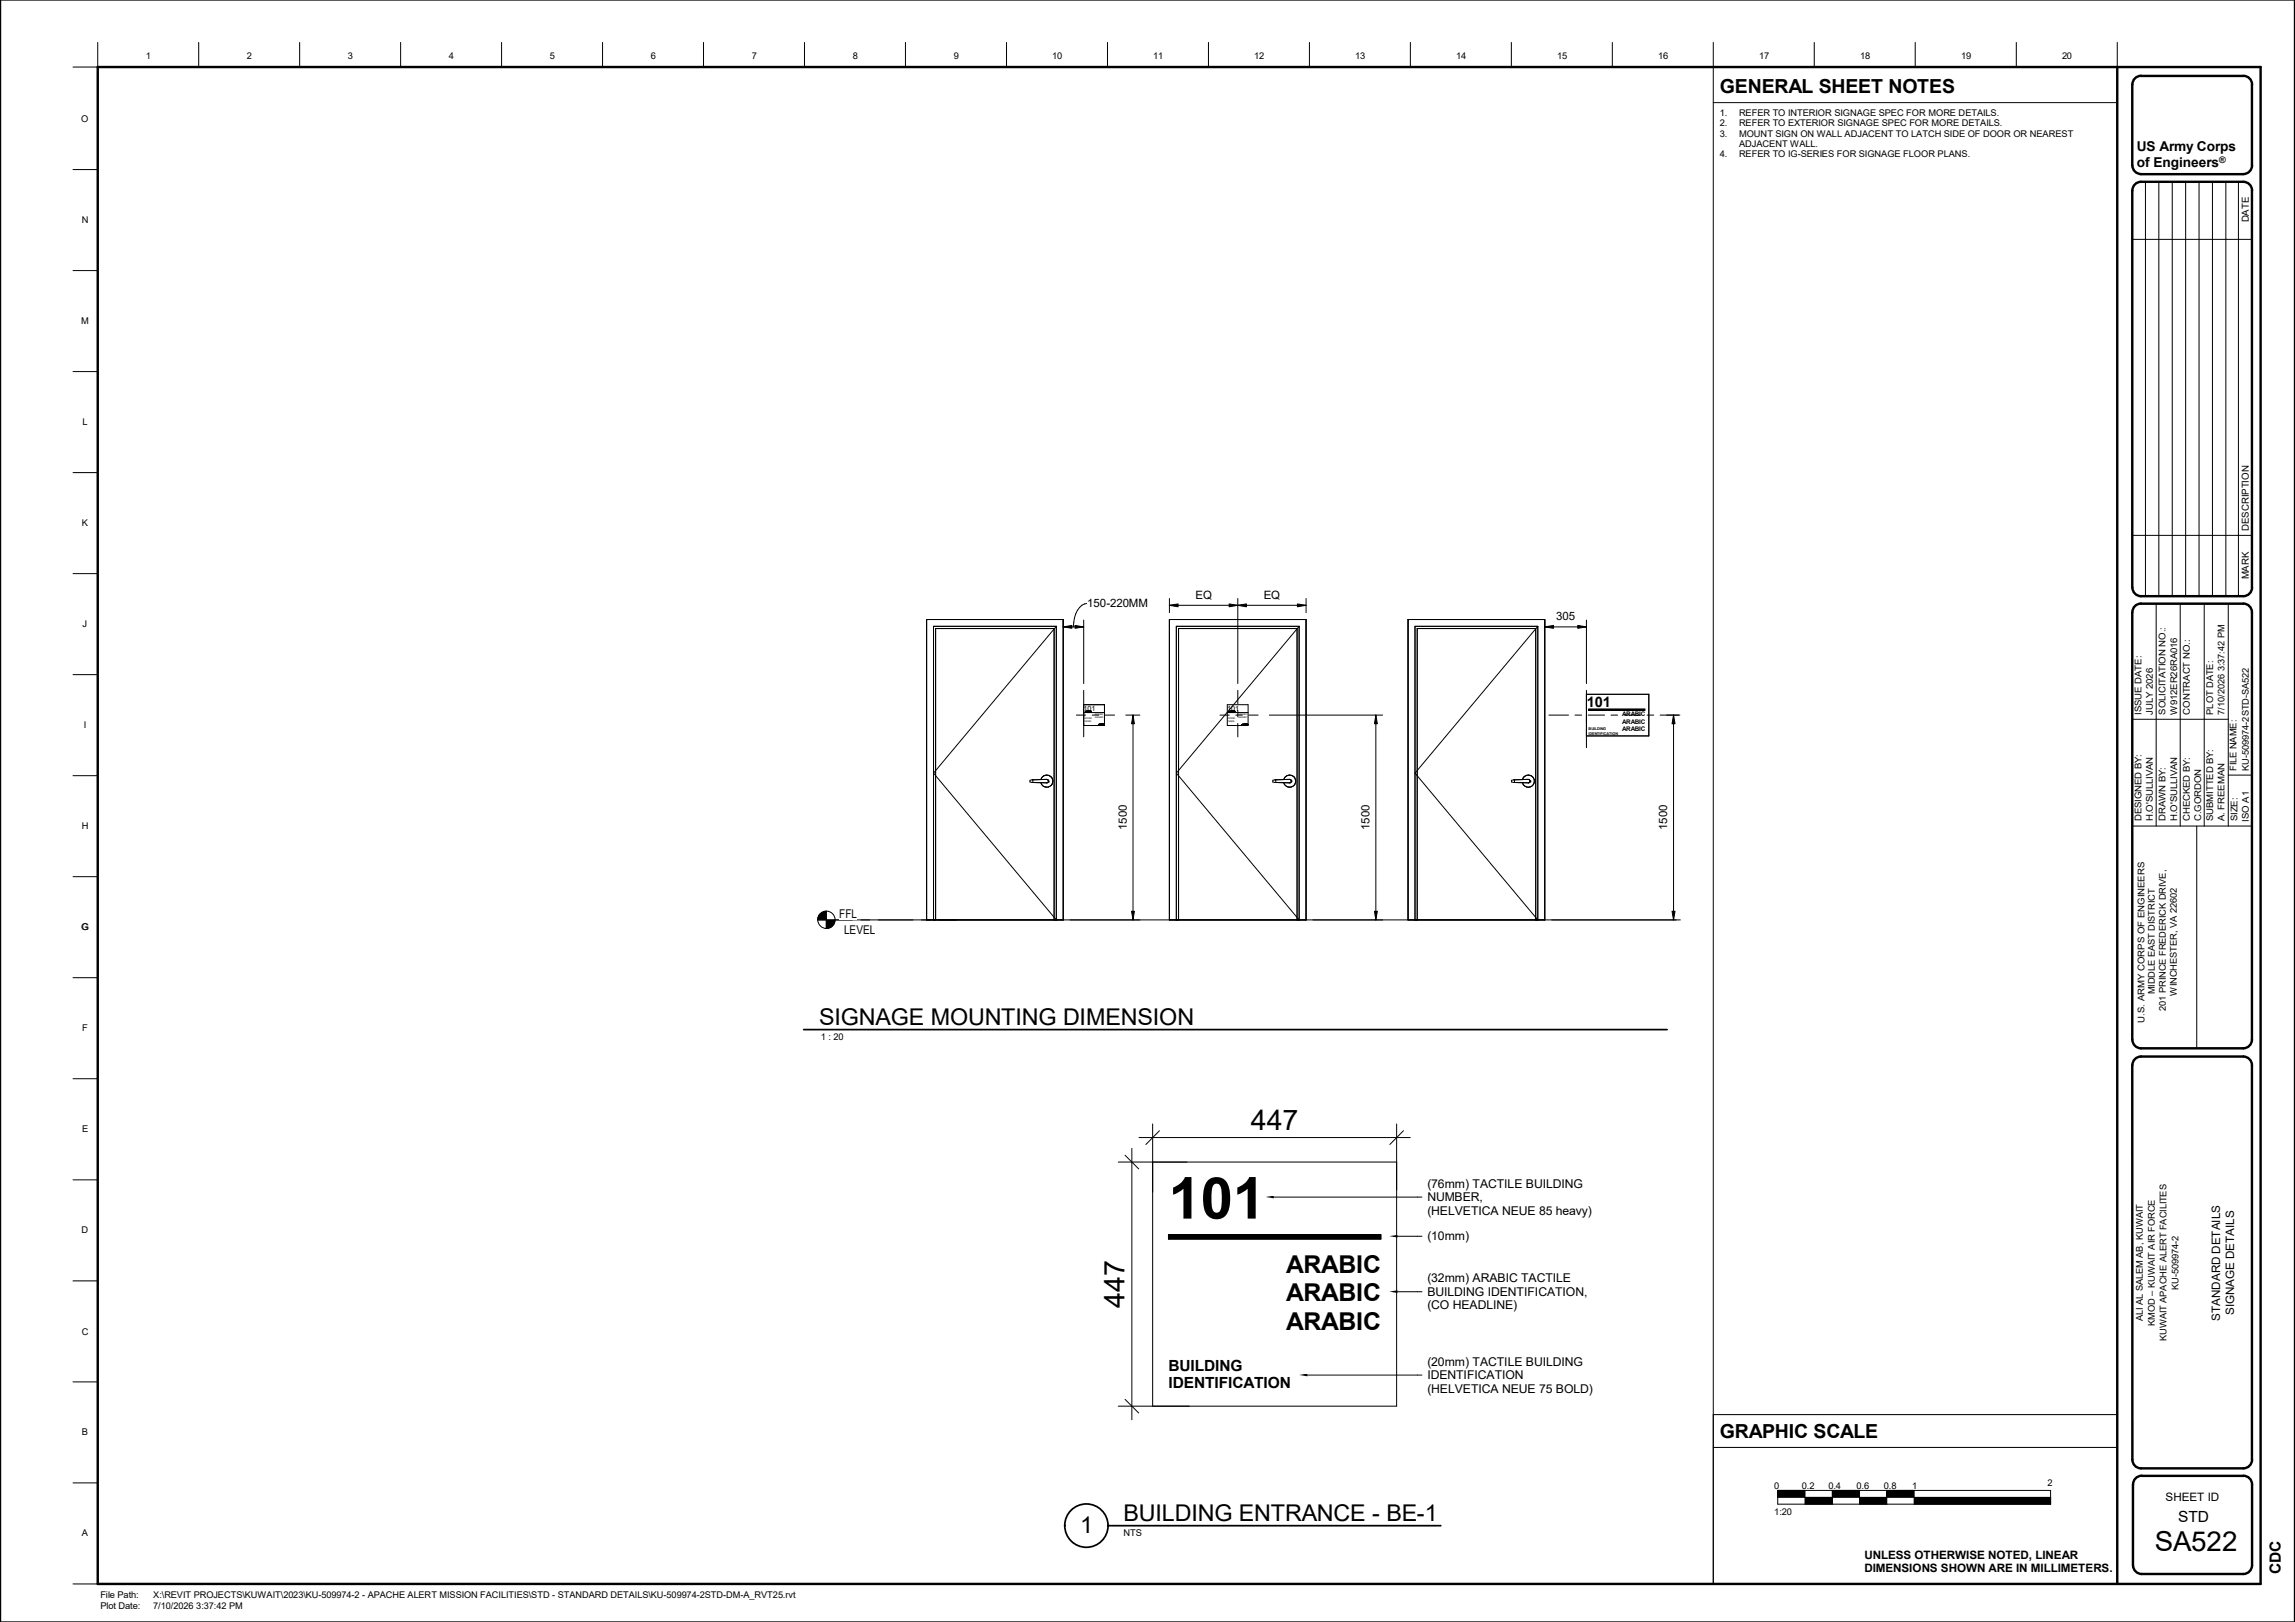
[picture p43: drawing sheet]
<svg xmlns="http://www.w3.org/2000/svg" width="841mm" height="594mm" viewBox="0 0 841 594" stroke-linecap="round" stroke-linejoin="round" font-family="sans-serif">
<defs><g id="words">
<text font-size="21.2" x="428.2" y="446.3">101</text>
<g font-size="10.4">
<text x="458.4" y="414">447</text>
<text x="412" y="479" transform="rotate(-90 412 479)">447</text>
</g>
<text font-size="10.1" x="789.6" y="567.9">SA522</text>
<g font-size="9">
<text x="471.4" y="466.2">ARABIC</text>
<text x="471.4" y="476.6">ARABIC</text>
<text x="471.4" y="487">ARABIC</text>
</g>
<g font-size="8.5">
<text x="300.1" y="375.4">SIGNAGE MOUNTING DIMENSION</text>
<text x="411.7" y="557">BUILDING ENTRANCE -</text>
<text x="508" y="557">BE-1</text>
<text x="395.8" y="561.5">1</text>
</g>
<g font-size="7.1">
<text x="630.3" y="34.1">GENERAL SHEET NOTES</text>
<text x="630.3" y="526.7">GRAPHIC SCALE</text>
</g>
<g font-size="5.6">
<text x="428.2" y="502.1">BUILDING</text>
<text x="428.2" y="508.6">IDENTIFICATION</text>
<text x="798.2" y="557.4">STD</text>
<text x="835.9" y="576.7" transform="rotate(-90 835.9 576.7)">CDC</text>
</g>
<text font-size="5.3" x="581.5" y="259">101</text>
<g font-size="5">
<text x="783.1" y="55.5">US Army Corps</text>
<text x="783.1" y="61.3">of Engineers</text>
</g>
<g font-size="4.4">
<text x="307.6" y="336.1">FFL</text>
<text x="309.3" y="342.1">LEVEL</text>
<text x="523.1" y="435">(76mm) TACTILE BUILDING</text>
<text x="523.1" y="440">NUMBER,</text>
<text x="523.1" y="445">(HELVETICA NEUE 85 heavy)</text>
<text x="523.1" y="454.3">(10mm)</text>
<text x="523.1" y="469.6">(32mm) ARABIC TACTILE</text>
<text x="523.1" y="474.6">BUILDING IDENTIFICATION,</text>
<text x="523.1" y="479.6">(CO HEADLINE)</text>
<text x="523.1" y="500.2">(20mm) TACTILE BUILDING</text>
<text x="523.1" y="505.1">IDENTIFICATION</text>
<text x="523.1" y="510.1">(HELVETICA NEUE 75 BOLD)</text>
</g>
<g font-size="4.3">
<text x="813.6" y="483.7" transform="rotate(-90 813.6 483.7)">STANDARD DETAILS</text>
<text x="818.7" y="481.7" transform="rotate(-90 818.7 481.7)">SIGNAGE DETAILS</text>
</g>
<g font-size="4.2">
<text x="438.1" y="219.3">EQ</text>
<text x="463.1" y="219.3">EQ</text>
<text x="398.4" y="222.4">150-220MM</text>
<text x="570.3" y="227.2">305</text>
<text x="412.9" y="304" transform="rotate(-90 412.9 304)">1500</text>
<text x="501.9" y="304" transform="rotate(-90 501.9 304)">1500</text>
<text x="611" y="304" transform="rotate(-90 611 304)">1500</text>
<text x="793.6" y="549.7">SHEET ID</text>
<text x="683.2" y="570.8">UNLESS OTHERWISE NOTED, LINEAR</text>
<text x="683.2" y="575.8">DIMENSIONS SHOWN ARE IN MILLIMETERS.</text>
</g>
<g font-size="3.5">
<text x="824.1" y="81.4" transform="rotate(-90 824.1 81.4)">DATE</text>
<text x="824.1" y="194.4" transform="rotate(-90 824.1 194.4)">DESCRIPTION</text>
<text x="824.1" y="212.2" transform="rotate(-90 824.1 212.2)">MARK</text>
</g>
<g font-size="3.4">
<text x="53.5" y="21.5">1</text>
<text x="90.5" y="21.5">2</text>
<text x="127.5" y="21.5">3</text>
<text x="164.5" y="21.5">4</text>
<text x="201.5" y="21.5">5</text>
<text x="238.5" y="21.5">6</text>
<text x="275.5" y="21.5">7</text>
<text x="312.5" y="21.5">8</text>
<text x="349.5" y="21.5">9</text>
<text x="385.6" y="21.5">10</text>
<text x="422.6" y="21.5">11</text>
<text x="459.6" y="21.5">12</text>
<text x="496.6" y="21.5">13</text>
<text x="533.6" y="21.5">14</text>
<text x="570.6" y="21.5">15</text>
<text x="607.6" y="21.5">16</text>
<text x="644.6" y="21.5">17</text>
<text x="681.6" y="21.5">18</text>
<text x="718.6" y="21.5">19</text>
<text x="755.6" y="21.5">20</text>
<text x="29.8" y="44.6">O</text>
<text x="630.3" y="42.3">1.</text>
<text x="630.3" y="46.2">2.</text>
<text x="637.3" y="42.3">REFER TO INTERIOR SIGNAGE SPEC FOR MORE DETAILS.</text>
<text x="637.3" y="46.2">REFER TO EXTERIOR SIGNAGE SPEC FOR MORE DETAILS.</text>
<text x="630.3" y="50">3.</text>
<text x="637.3" y="50">MOUNT SIGN ON WALL ADJACENT TO LATCH SIDE OF DOOR OR NEAREST</text>
<text x="637.3" y="53.8">ADJACENT WALL.</text>
<text x="630.3" y="57.7">4.</text>
<text x="637.3" y="57.7">REFER TO IG-SERIES FOR SIGNAGE FLOOR PLANS.</text>
<text x="29.9" y="81.6">N</text>
<text x="29.8" y="118.6">M</text>
<text x="30.2" y="155.6">L</text>
<text x="30" y="192.6">K</text>
<text x="30.3" y="229.6">J</text>
<text x="784.8" y="261.7" transform="rotate(-90 784.8 261.7)">ISSUE DATE:</text>
<text x="788.9" y="261.7" transform="rotate(-90 788.9 261.7)">JULY 2026</text>
<text x="793.6" y="261.7" transform="rotate(-90 793.6 261.7)">SOLICITATION NO.:</text>
<text x="797.8" y="261.7" transform="rotate(-90 797.8 261.7)">W912ER26RA016</text>
<text x="802.4" y="261.7" transform="rotate(-90 802.4 261.7)">CONTRACT NO.:</text>
<text x="811.1" y="261.7" transform="rotate(-90 811.1 261.7)">PLOT DATE:</text>
<text x="815.2" y="261.7" transform="rotate(-90 815.2 261.7)">7/10/2026 3:37:42 PM</text>
<text x="30.7" y="266.6">I</text>
<text x="819.6" y="282.3" transform="rotate(-90 819.6 282.3)">FILE NAME:</text>
<text x="824.1" y="282.3" transform="rotate(-90 824.1 282.3)">KU-509974-2STD-SA522</text>
<text x="29.9" y="303.6">H</text>
<text x="784.8" y="300.8" transform="rotate(-90 784.8 300.8)">DESIGNED BY:</text>
<text x="788.9" y="300.8" transform="rotate(-90 788.9 300.8)">H.O'SULLIVAN</text>
<text x="793.6" y="300.8" transform="rotate(-90 793.6 300.8)">DRAWN BY:</text>
<text x="797.8" y="300.8" transform="rotate(-90 797.8 300.8)">H.O'SULLIVAN</text>
<text x="802.4" y="300.8" transform="rotate(-90 802.4 300.8)">CHECKED BY:</text>
<text x="806.6" y="300.8" transform="rotate(-90 806.6 300.8)">C.GORDON</text>
<text x="811.1" y="300.8" transform="rotate(-90 811.1 300.8)">SUBMITTED BY:</text>
<text x="815.2" y="300.8" transform="rotate(-90 815.2 300.8)">A. FREEMAN</text>
<text x="820" y="300.8" transform="rotate(-90 820 300.8)">SIZE:</text>
<text x="824.1" y="300.9" transform="rotate(-90 824.1 300.9)">ISO A1</text>
<text x="29.8" y="340.6">G</text>
<text x="789.7" y="364.2" transform="rotate(-90 789.7 364.2)">MIDDLE EAST DISTRICT</text>
<text x="797.7" y="364.6" transform="rotate(-90 797.7 364.6)">WINCHESTER, VA 22602</text>
<text x="793.7" y="370.2" transform="rotate(-90 793.7 370.2)">201 PRINCE FREDERICK DRIVE,</text>
<text x="30.1" y="377.6">F</text>
<text x="785.8" y="374.5" transform="rotate(-90 785.8 374.5)">U.S. ARMY CORPS OF ENGINEERS</text>
<text x="300.8" y="381">1 : 20</text>
<text x="30.1" y="414.7">E</text>
<text x="29.9" y="451.7">D</text>
<text x="798.3" y="472.5" transform="rotate(-90 798.3 472.5)">KU-509974-2</text>
<text x="785.2" y="483.9" transform="rotate(-90 785.2 483.9)">ALI AL SALEM AB, KUWAIT</text>
<text x="789.7" y="485.6" transform="rotate(-90 789.7 485.6)">KMOD – KUWAIT AIR FORCE</text>
<text x="29.9" y="488.8">C</text>
<text x="794" y="491.3" transform="rotate(-90 794 491.3)">KUWAIT APACHE ALERT FACILITES</text>
<text x="30" y="525.7">B</text>
<text x="650.2" y="545.4">0</text>
<text x="660.3" y="545.4">0.2</text>
<text x="670" y="545.4">0.4</text>
<text x="680.3" y="545.4">0.6</text>
<text x="690.3" y="545.4">0.8</text>
<text x="700.8" y="545.4">1</text>
<text x="750.4" y="544.1">2</text>
<text x="650.2" y="554.9">1:20</text>
<text x="30" y="562.7">A</text>
<text x="411.7" y="562.7">NTS</text>
<text x="36.8" y="585.4">File Path:</text>
<text x="56.1" y="585.4">X:\REVIT PROJECTS\KUWAIT\2023\KU-509974-2 - APACHE ALERT MISSION FACILITIES\STD - STANDARD DETAILS\KU-509974-2STD-DM-A_RVT25.rvt</text>
<text x="36.8" y="589.5">Plot Date:</text>
<text x="56.1" y="589.5">7/10/2026 3:37:42 PM</text>
</g>
<text font-size="3.3" x="813.3" y="59.8">®</text>
<g font-size="2.6">
<text x="397.1" y="260.3">101</text>
<text x="449.7" y="260.3">101</text>
</g>
<g font-size="2.3">
<text x="594.4" y="262.3">ARABIC</text>
<text x="594.4" y="265">ARABIC</text>
<text x="594.4" y="267.8">ARABIC</text>
</g>
<g font-size="1.4">
<text x="582.2" y="267.5">BUILDING</text>
<text x="582.2" y="269.1">IDENTIFICATION</text>
</g>
<g font-size=".9">
<text x="397.5" y="263.5">ROOM</text>
<text x="401.2" y="261.8">ARABIC</text>
<text x="401.2" y="262.9">ARABIC</text>
<text x="450" y="263.5">ROOM</text>
<text x="453.9" y="261.8">ARABIC</text>
<text x="453.9" y="262.9">ARABIC</text>
<text x="397.5" y="264.6">NAME</text>
<text x="450" y="264.6">NAME</text>
</g>
</g></defs>
<path d="M397.9 260.5h1.5v.3h-1.5zM402.5 265.3h1.8v.2h-1.8zM450.7 260.5l1.5 .1zM455.3 265.3h1.7v.2h-1.7zM582.3 259.7h20.5v.5h-20.5zM463.8 438h3v.9h-3zM428.2 452.2h77.8v1.6h-77.8zM509.1 452.3h3v1h-3zM509.1 472.6h3v1h-3zM476.1 503.1h3v1h-3z" fill="#000"/>
<g fill="none" stroke="#000" stroke-width=".37">
<path d="M387.1 229.4v107.5l-45-53.7zM387.1 229.4h-45v107.5M476.1 229.4h-45v107.5M476.1 229.4v107.5l-45-53.7zM563.5 229.4h-45v107.5M563.5 229.4v107.5l-45-53.7zM397.1 252.9v4.9M449.7 258.1h7.7v7.6h-7.7zM453.6 252.9v4.9M581.4 254.3h22.8v15.2h-22.8M581.4 252.9v21M582.3 259.7h20.5v.5h-20.5z"/>
<path d="M394.5 261.9h3.3M397.1 265.7h7.6v-7.6h-7.6v11.8M397.1 261h7.6M397.8 260.8h.1M397.8 260.7h.2M397.9 260.6h.1M397.9 260.6l-.1 .2M397.9 260.6h1.7M397.9 260.8h.1M397.9 260.5l.1 .3M397.9 260.5v.1M398 260.6h.1"/>
<path d="M398.1 260.6h.1M398.1 260.5h.1M398.1 260.5v.2M398.1 260.5l-.2 .1M398.1 260.5l.1 .2M398.3 260.6h.1M398.3 260.7h.1M398.3 260.8h.1M398.3 260.6v.2M398.4 260.6h.1M398.4 260.5v.1M398.5 260.8h.1"/>
<path d="M398.6 260.6h.1M398.6 260.6l-.1 .2M398.6 260.5l.1 .2M398.7 260.6h.1M398.7 260.8h.1M398.7 260.5v.3M398.7 260.5l-.1 .1M398.8 260.7h.1M398.9 260.6h.1M398.9 260.7h.1M398.9 260.5h.1M398.9 260.5v.1"/>
<path d="M398.9 260.6v.2M399 260.6h.1M399.1 260.7h.1M399.1 260.5h.3M399.1 260.5v.3M399.1 260.6h.1M399.2 260.7h.1M399.2 260.6h.1M399.2 260.6v.2M399.3 260.5h.1M399.3 260.8h.1M399.3 260.5v.3"/>
<path d="M399.3 260.5v.1M399.3 260.6h.1M399.3 260.7h.1M399.4 260.7l-.1 .1M399.4 260.5v.3M399.4 260.6h.1M399.4 260.5l.1 .2M399.5 260.6h.1M399.6 260.6h.1M399.6 260.5v.1M400.3 261.9h2.4M402.5 265.5h.1"/>
<path d="M402.5 265.6h.1M402.5 265.5v.1M402.5 265.6h.2M402.6 265.5h.1M402.6 265.6h.1M402.7 265.4h.1M402.7 265.3h.1M402.7 265.3l-.1 .3M402.7 265.5h.1M402.7 265.4h1.7M402.7 265.6h.1M402.7 265.3v.3"/>
<path d="M402.8 265.4h.1M402.8 265.5h.1M402.8 265.3h.1M402.8 265.3v.2M402.9 265.4h.1M402.9 265.3h.1M402.9 265.3v.1M403 265.5h.1M403 265.4l.1 .2M403 265.4h.1M403.1 265.5h.1M403.1 265.6h.1"/>
<path d="M403.1 265.4v.2M403.1 265.4h.1M403.1 265.3h.1M403.1 265.3l.1 .1M403.2 265.4h.1M403.2 265.3h-.1M403.2 265.3h.1M403.2 265.3v.1M403.3 265.5h.1M403.3 265.6h.1M403.3 265.5h.8M403.3 265.4v.2"/>
<path d="M403.3 265.4h.1M403.4 265.5h.1M403.4 265.4h.1M403.4 265.3h.1M403.4 265.4l-.1 .1M403.4 265.3v.2M403.4 265.4l-.1 .2M403.4 265.4l.1 .1M403.4 265.5l.1 .1M403.5 265.4h.1M403.5 265.5h.1M403.5 265.6h.1"/>
<path d="M403.5 265.3v.2M403.5 265.3h.1M403.5 265.3v.3M403.6 265.4h.1M403.6 265.6h.1M403.6 265.3v.3M403.7 265.3h.1M403.7 265.5h.1M403.7 265.3l.1 .1M403.7 265.4l-.1 .2M403.7 265.3v.1M403.8 265.4h.1"/>
<path d="M403.8 265.5h.1M403.9 265.6h.1M403.9 265.3h.1M403.9 265.3v.3M403.9 265.5h.1M403.9 265.4h.1M404 265.4h.1M404 265.5h.1M404 265.3h.1M404 265.3h.2M404 265.3v.2M404.1 265.4h.1"/>
<path d="M404.1 265.5h.1M404.1 265.6h.1M404.1 265.3h.1M404.1 265.3v.3M404.2 265.3h.1M404.2 265.3v.2M404.2 265.4h.1M404.2 265.5h.1M404.3 265.4h.1M404.3 265.5h.1M404.3 265.4v.1M404.3 265.3h.1"/>
<path d="M404.3 265.3l.1 .1M404.4 265.4h.1M404.4 265.3h-.1M404.4 265.3h.1M404.4 265.3v.1M405 261.9h3.5M412.5 261.9h5.2M415.2 261.9l.5 3.2h-1zM415.2 261.9v75M447.1 261.9h3.4M449.7 261h7.7M450.4 260.8h.1"/>
<path d="M450.4 260.7h.2M450.5 260.6h.1M450.5 260.5h.1M450.5 260.6h1.7M450.5 260.5v.3M450.6 260.8h.1M450.6 260.6h.1M450.6 260.5v.3M450.7 260.6h.1M450.7 260.6l-.1 .1M450.7 260.5l.1 .1M450.8 260.6h.1"/>
<path d="M450.9 260.7h.1M450.9 260.8h.1M450.9 260.6v.2M451 260.7h.1M451 260.8h.1M451 260.5v.3M451.1 260.6h.1M451.1 260.8h.1M451.1 260.6v.2M451.2 260.6h.1M451.2 260.5l.1 .1M451.2 260.5v.2"/>
<path d="M451.3 260.6h.1M451.3 260.8h.1M451.3 260.7h.1M451.3 260.5h.1M451.3 260.5l.1 .1M451.3 260.5v.3M451.4 260.6h.1M451.4 260.8h.1M451.4 260.6v.2M451.4 260.7h.1M451.5 260.6h.1M451.5 260.7h.1"/>
<path d="M451.5 260.7h.2M451.5 260.6v.2M451.5 260.5l.1 .3M451.5 260.5v.1M451.6 260.6h.1M451.6 260.7h.1M451.7 260.6h.1M451.7 260.7h.1M451.7 260.5h.1M451.7 260.5v.2M451.7 260.5l-.2 .1M451.7 260.5v.3"/>
<path d="M451.8 260.6h.1M451.9 260.6h.1M451.9 260.6l-.1 .1M451.9 260.8h.1M451.9 260.5v.3M451.9 260.5v.1M452 260.6h.1M452 260.5v.1M452.2 260.6h.1M452.2 260.6l-.1 .1M452.2 260.5v.1M452.9 261.9h2.4"/>
<path d="M453.6 260.2v2.4M453.6 265v4.9M455.2 265.5h.1M455.2 265.6h.1M455.2 265.5h.2M455.2 265.5v.1M455.3 265.4h.1M455.3 265.3h.1M455.3 265.4l-.1 .2M455.3 265.3v.1M455.3 265.6h.1M455.3 265.5h.1"/>
<path d="M455.3 265.3v.3M455.4 265.5h.1M455.4 265.4v.1M455.4 265.4h.1M455.5 265.4h.1M455.5 265.3v.1M455.5 265.3h.1M455.5 265.4l.1 .1M455.6 265.5h.1M455.6 265.5h.2M455.6 265.4v.1M455.6 265.4h.1"/>
<path d="M455.7 265.4h.1M455.7 265.5h.1M455.7 265.6h.1M455.7 265.4v.2M455.8 265.4h.1M455.8 265.5h.1M455.8 265.3h.1M455.8 265.3l-.1 .3M455.8 265.3v.1M455.9 265.5h.1M455.9 265.6h.1M455.9 265.4h.1"/>
<path d="M455.9 265.5h.8M455.9 265.4v.2M456 265.3h.1M456 265.3l-.1 .3M456 265.4h.1M456 265.3l.1 .3M456.1 265.5h.1M456.1 265.6h.1M456.1 265.4v.1M456.1 265.3h.1M456.1 265.4h.1M456.1 265.4h-.8"/>
<path d="M456.1 265.3v.3M456.2 265.4h.1M456.2 265.4l-.1 .1M456.2 265.5h.1M456.3 265.3h.1M456.3 265.6h.1M456.3 265.4h.7M456.3 265.3v.3M456.3 265.4h.1M456.4 265.5h.1M456.4 265.4h.1M456.4 265.6h.1"/>
<path d="M456.4 265.3h.1M456.4 265.3v.3M456.5 265.6h.1M456.5 265.5h-.1M456.5 265.5h.1M456.5 265.4h.1M456.5 265.3h.1M456.5 265.3v.3M456.6 265.5h.1M456.6 265.4h.1M456.6 265.3h.1M456.6 265.3h.2"/>
<path d="M456.6 265.3v.2M456.7 265.4h.1M456.7 265.3h.1M456.7 265.6h.1M456.7 265.3v.3M456.7 265.5h.1M456.8 265.4h.1M456.8 265.3v.1M456.8 265.3h.1M456.8 265.4l.1 .1M456.9 265.5h.1M456.9 265.4v.1"/>
<path d="M456.9 265.4h.1M456.9 265.3v.1M457 265.3h.1M457 265.3v.1M457.7 261.9h3.4M567.6 261.9h7.2M577.2 261.9h2.4M582 261.9h6M590.4 261.9h2.4M595.2 261.9h6M603.6 261.9h2.4M608.4 261.9h7.2"/>
<path d="M378.5 285.6l-1.1 .2v.6l1.1 .2M378.5 285.6v1M378.5 286.6h5.5M381.4 285.5a2.24 2.24 0 0 1 3.5-1.2 2.24 2.24 0 0 1 0 3.6 2.24 2.24 0 0 1-3.5-1.2M383.6 285.5l.4 .1M383.6 285.5l-5.1 .1M383.6 285.5h.1M383.8 285.5h.1M383.8 286.7h.1M383.9 285.5l.1 .1M383.9 286.6h.1M384 285.6l.2 .3"/>
<path d="M384 285.7h.1M384 286.5v.1M384.1 286.4h.1M384.1 285.8h.1M384.2 286.3l-.2 .3M384.2 285.9v.4M384.2 285.9v.1M384.2 286.1h.1M384.2 286.2v.1M467.5 285.6l-1.1 .2v.6l1.1 .2M467.5 286.6l5.4 .1M467.5 285.6v1"/>
<path d="M467.5 285.6l5.1-.1 .6 .4M470.5 285.5a2.22 2.22 0 0 1 3.4-1.2 2.22 2.22 0 0 1 0 3.6 2.22 2.22 0 0 1-3.4-1.2M472.6 285.5h.1M472.8 285.5h.1M472.8 286.7h.1M472.9 286.6h.1M472.9 285.5v.1M473 286.6l-.1 .1M473.1 286.5l-.1 .1M473.1 286.4h.1M473.2 285.8v.2M473.2 286.3l-.2 .3"/>
<path d="M473.2 285.9v.4M473.2 286.2v.2M473.2 286.1h.1M555 285.6l-1.1 .2v.6l1.1 .2M555 286.6l5.2 .1M555 285.6v1M557.9 285.5a2.22 2.22 0 0 1 3.4-1.2 2.22 2.22 0 0 1 0 3.6 2.22 2.22 0 0 1-3.4-1.2M560.1 285.5h.1M560.1 285.5l-5.1 .1M560.2 285.5h.2M560.2 285.5h.1M560.3 286.7h-.1"/>
<path d="M560.4 286.6h.1M560.4 286.7h-.2M560.4 285.5l.1 .1M560.4 285.5v.1M560.5 286.6l-.1 .1M560.5 285.6l.2 .4-.2 .6M560.5 285.7h.1M560.5 286.5v.1M560.6 286.4h.1M560.6 285.8h.1M560.7 286.1h.1M306 336.9h308.3"/>
<path d="M339.6 336.9v-110h50v110M342.9 336.9v-106.7h43.4v106.7M414.7 333.8h1l-.5 3.1zM428.5 336.9v-110h50.1v110M431.9 336.9v-106.7h43.4v106.7M516 336.9v-110h50.1v110M519.3 336.9v-106.7h43.5v106.7M417.4 416.6h99.4M422.4 411.6v103.4M424.9 414.1l-5 5.1M511.8 411.6v103.4h-102M514.3 414.1l-5 5.1"/>
<path d="M409.8 425.6h102M412.3 423.1l5 5M414.8 420.6v99.4M466.8 438.4h54.3M428.2 452.2h77.8v1.6h-77.8zM512.1 452.8h9M512.1 473.1h9M412.3 512.5l5 5M479.1 503.6h42"/>
</g>
<path d="M415.2 261.9l.5 3.2h-1zM414.7 333.8h1l-.5 3.1z" fill="#000"/>
<path d="M409 294.8h4.9v9.3h-4.9z" fill="#fff"/>
<path d="M389.6 229.6l3.2-.5v1zM389.6 229.6h7.5M389.6 227.1v2.8M394 229.1l3.1 .5-3.1 .5zM397.1 227.1v23.3M398.4 221a6 6 0 0 0-4.7 5.3l-.3 3.3" fill="none" stroke="#000" stroke-width=".37"/>
<path d="M389.6 229.6l3.2-.5v1zM394 229.1l3.1 .5-3.1 .5z" fill="#000"/>
<path d="M398.4 218.7h22.2v4.7h-22.2z" fill="#fff"/>
<g fill="none" stroke="#000" stroke-width=".37">
<path d="M306 336.9a3.2 3.2 0 0 1-3.2 3.2v-6.3a3.2 3.2 0 0 0-3.2 3.1h12.7M315.5 336.9h3.2M321.9 336.9h12.7M337.7 336.9h3.2M344.1 336.9h6.3"/>
<circle cx="302.8" cy="336.9" r="3.2"/>
</g>
<path d="M299.6 333.8h3.2v3.1h-3.2zM302.8 336.9h3.2v3.2h-3.2z" fill="#000"/>
<g fill="#fff">
<path d="M307.6 332h6.5v5.1h-6.5z"/>
<path d="M309.3 338h11.5v5.1h-11.5z"/>
</g>
<path d="M465.2 261.9h41.5M504.2 261.9l.5 3.2h-1zM504.2 261.9v75M481.1 336.9h25.6M503.7 333.8h1l-.5 3.1z" fill="none" stroke="#000" stroke-width=".37"/>
<path d="M504.2 261.9l.5 3.2h-1zM503.7 333.8h1l-.5 3.1z" fill="#000"/>
<path d="M498 294.8h4.9v9.3h-4.9z" fill="#fff"/>
<path d="M428.5 219.2v5.2M453.6 219.2v31.2M478.6 219.2v5.2M428.5 221.7l3.2-.5v1zM428.5 221.7h50.1M450.4 221.2l3.2 .5-3.2 .5zM453.6 221.7l3.2-.5v1zM475.4 221.2l3.2 .5-3.2 .5z" fill="none" stroke="#000" stroke-width=".37"/>
<path d="M428.5 221.7l3.2-.5v1zM453.6 221.7l3.2-.5v1zM450.4 221.2l3.2 .5-3.2 .5zM475.4 221.2l3.2 .5-3.2 .5z" fill="#000"/>
<g fill="#fff">
<path d="M438.1 215.5h6v4.7h-6z"/>
<path d="M463.1 215.5h6v4.7h-6z"/>
</g>
<path d="M610.8 261.9h4.3M613.3 261.9l.5 3.2h-1.1zM613.3 261.9v75M568.6 336.9h47.2M612.7 333.8h1.1l-.5 3.1z" fill="none" stroke="#000" stroke-width=".37"/>
<path d="M613.3 261.9l.5 3.2h-1.1zM612.7 333.8h1.1l-.5 3.1z" fill="#000"/>
<path d="M607.1 294.8h4.8v9.3h-4.8z" fill="#fff"/>
<path d="M566.1 229.6l3.2-.5v1zM566.1 229.6h15.3M566.1 227.1v2.8M578.2 229.1l3.2 .5-3.2 .5zM581.4 227.1v23.3" fill="none" stroke="#000" stroke-width=".37"/>
<path d="M566.1 229.6l3.2-.5v1zM578.2 229.1l3.2 .5-3.2 .5z" fill="#000"/>
<path d="M570.3 223.4h6.9v4.7h-6.9z" fill="#fff"/>
<g fill="none" stroke="#000" stroke-width=".37">
<path d="M35.8 15.5v9.1h-9M72.8 15.5v9.1M109.8 15.5v9.1M146.8 15.5v9.1M183.8 15.5v9.1M220.8 15.5v9.1M257.8 15.5v9.1M294.8 15.5v9.1M331.8 15.5v9.1M368.9 15.5v9.1M405.8 15.5v9.1M442.8 15.5v9.1"/>
<path d="M479.8 15.5v9.1M516.8 15.5v9.1M553.8 15.5v9.1M590.8 15.5v9.1M627.8 15.5v564.6M664.8 15.5v9.1M701.8 15.5v9.1M738.9 15.5v9.1M775.9 15.5v9.1M627.8 37.6h148.1M26.8 62.1h9M786.2 66.6v151.8"/>
<path d="M791.1 66.6v151.8M796 66.6v151.8M800.9 66.6v151.8M805.9 66.6v151.8M810.8 66.6v151.8M815.7 66.6v151.8M820.3 66.6v151.8M26.8 99.1h9M781.4 87.7h43.8M26.8 136.1h9M26.8 173.1h9M781.4 196.1h43.8"/>
<path d="M26.8 210.1h9M790.2 221.1v81.5M799 221.1v81.5M807.8 221.1v81.5M816.6 221.1v81.5M26.8 247.1h9M781.4 263.4h35.2M26.8 284.1h9M816.6 283.9h8.6M781.4 302.6h43.8M805 302.6v81.4M26.8 321.1h9"/>
<path d="M26.8 358.1h9M26.8 395.1h9M26.8 432.1h9M26.8 469.1h9M26.8 506.1h9M627.8 518.1h148.1M627.8 530.1h148.1M26.8 543.1h9M651.5 545.9h100v5h-100zM651.5 548.4h100M661.5 545.9v5M671.4 545.9v5"/>
<path d="M681.4 545.9v5M691.4 545.9v5M701.5 545.9v5M26.8 580.1h9"/>
</g>
<g fill="none" stroke="#000" stroke-width=".89">
<path d="M0 0v594.1M841 0v594.1M35.8 24.6h792.6v555.5h-792.6zM775.9 24.6v555.5M781.4 31v29.6M784.6 27.8h37.5M784.6 27.8a3.1 3.1 0 0 0-3.2 3.1M822.1 27.8a3.2 3.2 0 0 1 3.2 3.1l-.1 29.7M781.4 69.8v145.4M781.4 60.6a3.2 3.2 0 0 0 3.2 3.2h37.5M822.1 66.6h-37.5a3.1 3.1 0 0 0-3.2 3.2M822.1 66.6a3.2 3.2 0 0 1 3.2 3.2"/>
<path d="M825.2 69.8l.1 145.4a3.2 3.2 0 0 1-3.2 3.2M825.3 60.6a3.2 3.2 0 0 1-3.2 3.2M781.4 215.2a3.2 3.2 0 0 0 3.2 3.2h37.5M781.4 224.3v156.5M781.4 224.2a3.1 3.1 0 0 1 3.2-3.1h37.5a3.2 3.2 0 0 1 3.1 3.2v156.5a3.2 3.2 0 0 1-3.1 3.2h-37.5a3.2 3.2 0 0 1-3.2-3.2M781.4 390.1v144.5a3.2 3.2 0 0 0 3.2 3.2h37.5M781.4 390.1a3.1 3.1 0 0 1 3.2-3.1h37.5a3.2 3.2 0 0 1 3.1 3.1l.1 144.5a3.2 3.2 0 0 1-3.2 3.2M784.8 540.6l37.3-.1a3.2 3.2 0 0 1 3.2 3.2v29.6a3.2 3.2 0 0 1-3.2 3.2h-37.3M784.9 540.5a3.2 3.2 0 0 0-3.3 3.2l.1 29.6a3.2 3.2 0 0 0 3.2 3.2"/>
</g>
<path d="M651.5 545.9h10v2.5h-10zM661.5 548.4h9.9v2.5h-9.9zM671.4 545.9h10v2.5h-10zM681.4 548.4h10v2.5h-10zM691.4 545.9h10.1v2.5h-10.1zM701.5 548.4h50v2.5h-50z" fill="#000"/>
<g fill="#fff">
<path d="M300.8 378h8.3v3.8h-8.3z"/>
<path d="M300.1 367.8h137.4v9.4h-137.4z"/>
</g>
<path d="M294.5 377.1h316.4" fill="none" stroke="#000" stroke-width=".63"/>
<g fill="#fff">
<path d="M630.3 39.3h3.7v3.8h-3.7z"/>
<path d="M637.3 39.3h95.4v3.8h-95.4z"/>
<path d="M630.3 43.1h3.7v3.8h-3.7z"/>
<path d="M637.3 43.1h96.5v3.8h-96.5z"/>
<path d="M630.3 46.9h3.7v3.9h-3.7z"/>
<path d="M637.3 47h123.4v3.8h-123.4z"/>
<path d="M637.3 50.8h28.9v3.8h-28.9z"/>
<path d="M630.3 54.6h3.7v3.9h-3.7z"/>
<path d="M637.3 54.6h21.5v3.9h-21.5z"/>
<path d="M658.8 54.6h1.1v3.9h-1.1z"/>
<path d="M659.9 54.6h62.1v3.9h-62.1z"/>
</g>
<circle cx="398.1" cy="558.8" r="7.9" fill="none" stroke="#000" stroke-width=".63"/>
<g fill="#fff">
<path d="M411.7 559.6h6.7v3.9h-6.7z"/>
<path d="M395.8 553.9h4.7v9.5h-4.7z"/>
<path d="M411.7 549.4h91.1v9.5h-91.1z"/>
<path d="M502.8 549.4h2.8v9.5h-2.8z"/>
<path d="M508 549.4h11.3v9.5h-11.3z"/>
<path d="M519.3 549.4h2.8v9.5h-2.8z"/>
<path d="M522.1 549.4h4.7v9.5h-4.7z"/>
</g>
<path d="M406.1 558.8h121.9" fill="none" stroke="#000" stroke-width=".63"/>
<use href="#words"/>
</svg>
